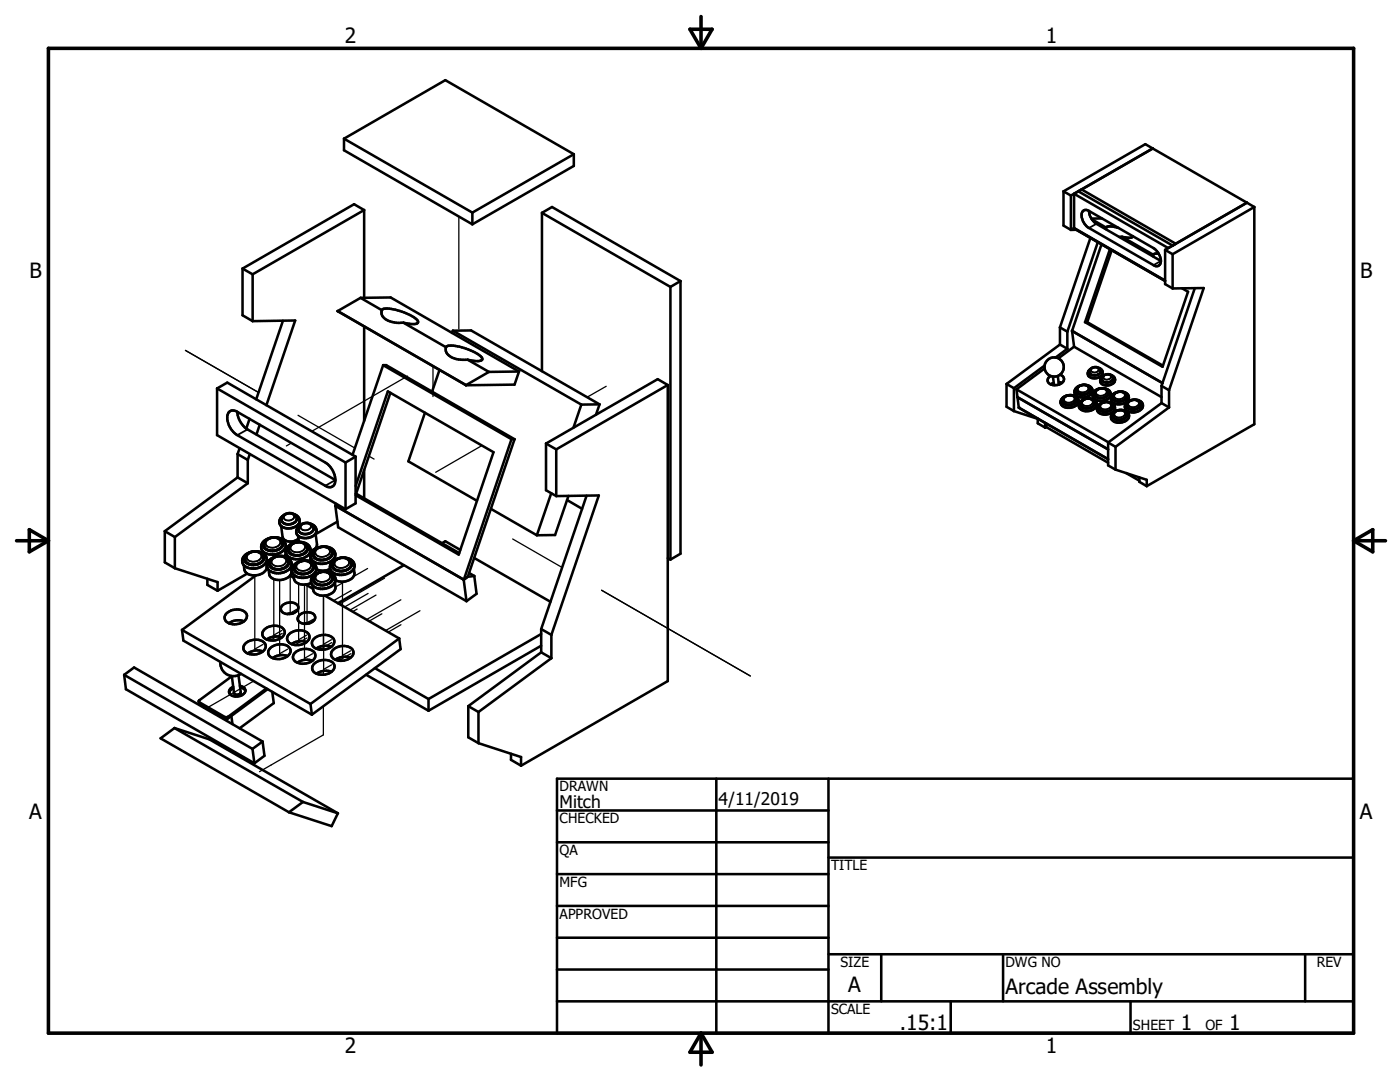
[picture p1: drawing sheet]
<svg xmlns="http://www.w3.org/2000/svg" width="279mm" height="216mm" viewBox="0 0 279 216" stroke-linecap="round" stroke-linejoin="round" font-family="sans-serif">
<defs><g id="words">
<g font-size="4.2">
<text x="68.8" y="8.7">2</text>
<text x="208.7" y="8.7">1</text>
<text x="5.9" y="55.5">B</text>
<text x="271.4" y="55.5">B</text>
<text x="5.8" y="163.4">A</text>
<text x="271.4" y="163.4">A</text>
<text x="169.3" y="197.9">A</text>
<text x="200.7" y="198.4">Arcade Assembly</text>
<text x="179.6" y="205.6">.15:1</text>
<text x="235.7" y="205.6">1</text>
<text x="245.3" y="205.6">1</text>
<text x="68.8" y="210.2">2</text>
<text x="208.7" y="210.2">1</text>
</g>
<g font-size="3.5">
<text x="111.7" y="161.2">Mitch</text>
<text x="143.4" y="160.7">4/11/2019</text>
</g>
<g font-size="2.8">
<text x="111.7" y="157.9">DRAWN</text>
<text x="111.7" y="164.3">CHECKED</text>
<text x="111.7" y="170.6">QA</text>
<text x="165.9" y="173.7">TITLE</text>
<text x="111.7" y="177">MFG</text>
<text x="111.7" y="183.3">APPROVED</text>
<text x="167.7" y="193">SIZE</text>
<text x="200.7" y="193">DWG NO</text>
<text x="262.8" y="192.9">REV</text>
<text x="165.9" y="202.4">SCALE</text>
<text x="226.1" y="205.6">SHEET</text>
<text x="240.6" y="205.6">OF</text>
</g>
</g></defs>
<g fill="none" stroke="#000" stroke-width=".25">
<path d="M91.6 43.2v22.4M37 69.9l14.6 8.4M81.3 75l-19.1 11.1M86.4 73.1v6M121 77.1l-3.8 2.2M58.2 88.4l-1 .6M59.5 82.9l11.3 6.5M73.6 91l1.1 .6M96.2 88.9l-9.3 5.3M50.8 114.8v14.7l1.7-.9M54.6 115.5v11.2l1.6-.9M55.8 115.7v14.7l1.6-.9"/>
<path d="M57.9 114.8v7.5l1.3-.7M57.9 108.1v.6M59.6 116.5v11.2l1.6-1M60.8 116.7v14.7l1.6-1M61.3 116.6v7.7l1.3-.7M62.4 117.3l-.1 .1M64.5 118.9v9.7l1.6-.9M64.5 113.9v.1M64.6 118.9v14.7l1.6-.9M68.3 116.1v14.7l1.7-.9M68.9 116l-1.9 1.1M70.1 117.8l-3.5 2.1"/>
<path d="M73.4 113.4l-2.9 1.7M73.5 118.4l-4.7 2.7M75 118.7l-5.2 3M76.7 115.4l-8.9 5.1M80 119.7l-6.9 3.9M102.3 107.5l9.9 5.7M50.6 135.9l-9.5 5.5M56.3 126.4l-2.4 1.4M61.3 127.3l-2.5 1.4M64.5 133.9v.7M66.2 128.2l-2.4 1.4M70.1 130.4l-2.5 1.4"/>
<path d="M71.3 121.5l-.9 .5M76.2 122.5l-2.5 1.4M80 124.7l-2.5 1.4M83.8 121.9l-6.9 3.9M132 124.7l-11.9-6.9 29.6 17.1M64.5 140.9v5.7l-12.7 7.4"/>
</g>
<g fill="none" stroke="#000" stroke-width=".51">
<path d="M68.7 27.7l20.2-11.7 25.6 14.8M68.7 27.7v2.3l25.6 14.8M68.7 27.7l25.6 14.7M114.5 30.8v2.3l-20.2 11.7M114.5 30.8l-20.2 11.6M212.2 38.2l1.5 .8M212.2 38.2v6.8l1.5 .9M213.7 39v6.9M214.4 38.7v6.8M215.2 38.2l18.8 10.8M215.9 37.8l18.8 10.8-1.5 .9-18.8-10.8M230.1 29.6l-16.4 9.4"/>
<path d="M230.1 29.6l-1.5-.8-16.4 9.4M230.1 29.6l-15.7 9.1M230.1 29.6l18.8 10.8M48.4 53.6l2 1.1M48.4 53.6v9.3l2 1.2M50.4 54.7v9.4M72 59.4l4.2 2.5M72 59.4l-4.6 2.7M72 59.4h6l25.6 14.7M72.7 41.9l-22.3 12.8M72.7 41.9l-2-1.2-22.3 12.9M72.7 41.9v17.5"/>
<path d="M94.3 42.4v2.4M108.2 42.5l2-1.2 25.6 14.8M108.2 42.5l25.6 14.8M108.2 42.5v31.6M133.8 57.3v54.4M135.8 56.1l-2 1.2M135.8 56.1v54.4l-2 1.2M214.3 45.5l18.2 10.6M214.3 45.5v.1M214.4 45.5l18.1 10.5M214.4 45.5h-.1M214.8 45.9h-1.1"/>
<path d="M216.1 42.1l.5-.2 .7 .2 12.9 7.4a2.98 2.98 0 0 1 1.4 3.2l-.5 .4-.7-.1-13.1-7.5a2.76 2.76 0 0 1-1.2-3.4zM217.3 42.1a3.3 3.3 0 0 0 1.5 2.6l12.9 7.4M217.6 47.5l-6.1 17.8M217.9 43.8l2.9 1.6M219.1 48.3l-6.1 17.9M219.8 48.8l-5.8 17.2M219.9 43.6h-2.1M220.8 45.4l-.1 .3M220.8 45.4a1.63 1.63 0 0 1 1.7-.1l.7 .2M221.5 49.7l-5 14.6M221.9 49.9l-4.9 14.4M223.9 47.2l-.5 .1"/>
<path d="M223.9 47.2l6.3 3.6M226.1 47.1a1.05 1.05 0 0 1-1.5 .3l-.7-.2M230.2 50.8l-.1 .4M231.2 50.6h-.7l-.3 .2M232.5 49.9l1.5 .8M232.5 49.9v6.8l1.5 .9M234 50.7v6.9M234 57.6l6.2-.1-6.9 20.4M235.9 57.5l1.2 .7-5.1 15-15.5-8.9M238.4 57.5l-6.6 19.5M248.9 40.4l1.4 .9M248.9 40.4l-16.4 9.5"/>
<path d="M250.3 41.3l-16.3 9.4M250.3 41.3v43.3l-21.4 12.4M43.3 77.5l2.1-1.2 25.6 14.8M43.3 77.5l25.7 14.8M43.3 77.5v9.3l25.7 14.8M50.4 64.1l8.5-.1-5.7 16.9M56.5 64l-5.4 15.7M67.4 62.1l25.6 14.8M67.4 62.1h.1M72.7 65.2v18.8M76.2 61.9a1.86 1.86 0 0 0 1.7 2.2l1.2 .3h1.4M76.2 61.9a1.86 1.86 0 0 1 1.9-.3l.4 .1a8.1 8.1 0 0 1 4.9 2.4l-.1 .4a4.4 4.4 0 0 1-2.8-.1"/>
<path d="M76.5 72.9l-6.1 17.9M76.5 72.9h.6l25.6 14.7M76.5 72.9l25.6 14.7M77.9 78.4l-6.8 20.1M80.5 64.4l8.5 4.9M87.7 73.8l-1.5 4.3M89 69.3a1.76 1.76 0 0 0 1.3 2.1l1.2 .3 1.8 .1M89 69.3a1.92 1.92 0 0 1 1.9-.3l2.6 .7a5 5 0 0 1 2.7 1.8l-.1 .4a4.5 4.5 0 0 1-2.8-.1M90.4 66l3.6-.1 25.7 14.8M90.4 66l25.6 14.7M90.4 66l-.2 .4M93.3 71.8l4.3 2.4"/>
<path d="M97.6 74.2l-4.6 2.7M103.6 74.1l-6 .1M103.6 74.1l-.9 2.6-9.7 .2M133.3 76.8l-22.3 12.9M133.3 76.8l-2-1.1-22.3 12.8M133.3 76.8v59.1l-29.3 16.9M200.9 76.6l1.5 .9M200.9 76.6v4.6l1.5 .8M202.4 77.5v4.5M202.9 77.7l18.3 10.5M202.9 77.7l.2 1.6M203.1 79.3l18 10.4"/>
<path d="M203.1 79.3l.2 2 17.8 10.3M208.5 72.9l-6.1 4.6M208.5 73.5l-5.6 4.2M209.7 75a.93 .93 0 0 0-.6 1.1 .93 .93 0 0 0 1 .7M210.1 75.1l.3 1.8M210.3 76.4l-.6 .3M210.3 76.7l-.2 .1M211.1 75l.2 1.7M211.3 76.3l.6 .1M211.3 76.6h.3M211.5 65.3l1.5 .9M211.5 65.3v3.5"/>
<path d="M211.5 68.8l1.5 .8M211.5 68.8l-10.6 7.8M211.5 74.8a.94 .94 0 0 1 .9 .9 .94 .94 0 0 1-.8 .9l-.6 .2h-.9M212 79.4a2.08 2.08 0 0 1 3.2 .3 1.25 1.25 0 0 1-1 1.5 1.82 1.82 0 0 1-2.5-.8v-.3zM212.4 79.2a1.48 1.48 0 0 1 2.4 .5 1.46 1.46 0 0 1-2.2 1 .81 .81 0 0 1-.5-.7 .81 .81 0 0 1 .3-.8zM213 66.2v3.4M213 69.6l-2.3 1.7M214 66l18 10.4M214 66l.4 3.2M214.4 69.2l-3.2 2.3M214.4 69.2l17.4 10M214.8 77.4a2.06 2.06 0 0 1 3.2 .3 1.71 1.71 0 0 1-2.2 1.6 1.13 1.13 0 0 1-1.2-.6 1.13 1.13 0 0 1 .2-1.3z"/>
<path d="M215 77.4a1.5 1.5 0 0 1 2.5 .2 1.46 1.46 0 0 1-2.1 1l-.6-.6zM216.5 64.3h.5M217 64.3l15.1 8.7M217.1 79.5a.96 .96 0 0 1 1.1 .4 .96 .96 0 0 1-.2 1.2 1.55 1.55 0 0 1-2.3-.3 1.21 1.21 0 0 1 1.2-1.3M218.4 78.1a2.14 2.14 0 0 1 3.2 .1 1.29 1.29 0 0 1-1.3 1.7 1.6 1.6 0 0 1-2.3-1.1zM218.8 77.9a1.5 1.5 0 0 1 2.4 .4 1.53 1.53 0 0 1-2.5 .8l-.2-.7zM219.3 73.4a.97 .97 0 0 1 .8 1 .97 .97 0 0 1-.8 .9 1.41 1.41 0 0 1-2.2-.8l.1-.4 .4-.4M219.3 73.4a1.14 1.14 0 0 0-1.3-.1 1.14 1.14 0 0 0-.5 1.2M219.3 73.4l.3 .6M219.7 74a1.25 1.25 0 0 1-2.2 .5M220.1 75.1a1.17 1.17 0 0 1 1.2-.4 1.17 1.17 0 0 1 .8 .9 1.37 1.37 0 0 1-2.1 .4M220.1 75.1l-.2 .4 .2 .5"/>
<path d="M221.8 74.8a.97 .97 0 0 1 .7 1 .97 .97 0 0 1-.8 .9 1.53 1.53 0 0 1-2.1-.6l.1-.6 .4-.4M221.9 78.9a2.08 2.08 0 0 1 3.3 .1 1.35 1.35 0 0 1-1.3 1.6 1.61 1.61 0 0 1-2.2-1zM222.3 78.7a1.39 1.39 0 0 1 1.4-.6 1.39 1.39 0 0 1 1.1 1.1 1.51 1.51 0 0 1-1.3 .9 1.51 1.51 0 0 1-1.4-.8zM231.8 77l1.5 .9M231.8 77v3.4M233.3 77.9v3.4M47.4 82.2l17.5 10.1a4.4 4.4 0 0 1 2 3.5M47.4 82.2a4.6 4.6 0 0 0 2 3.5l17.5 10.1M47.4 82.2a1.2 1.2 0 0 0-1.3-.2 1.2 1.2 0 0 0-.7 1 4.4 4.4 0 0 0 2 3.8l17.5 10.1a1.22 1.22 0 0 0 1.4 .2 1.22 1.22 0 0 0 .6-1.3M47.4 90.6l2.1 1.2M47.4 90.6v4.7M47.4 95.3l2.1 1.1"/>
<path d="M47.4 95.3l-14.5 10.7M47.8 89.4l-.4 1.2M49.5 91.8v4.6M49.5 96.4l-14.6 10.8M49.8 83.6l-.7 1.9M49.9 90.6l-.4 1.2M51.8 84.7l-.6 2M69 92.3v9.3M71 91.1l-2 1.2M71 91.1v9.3l-2 1.2M71 97l6.4-18.9 21.1 12.1-7 20.5-20.5-11.9M71 98.5h.1"/>
<path d="M71.1 98.5l20.5 11.9M72.7 93.8v5.6M84.8 82.4l-3.3 9.7 13.7 7.8M102.1 87.6h.6M102.1 87.6l-9.5 28.1M102.7 87.6l-9.3 27.5M109 88.5l2 1.2M109 88.5v9.3l2 1.2M110 98.4l-2.9 8.4M111 89.7v9.3M111 99l8.5-.1-9.5 27.8M113.2 99.8l3 1.7"/>
<path d="M113.4 99l-2.6 7.8h-3.7M116 80.7l-1.6 4.7M117.1 98.9l-9.1 26.6M119.7 80.7h-3.7M119.7 80.7l-.8 2M202.4 82l4.9 1.6M207.1 83.6v.9l1.5 .8M208.6 84.4v.9M208.8 85.2l-.2 .1M208.8 85.2l12.3 7.1M208.8 84.5v.7M215.7 80l1-.5h.9a1.19 1.19 0 0 1 1.3 1.1 1.19 1.19 0 0 1-1.1 1.3 1.85 1.85 0 0 1-2.5-.8v-.5z"/>
<path d="M219.3 80.8a2.24 2.24 0 0 1 3.1 0 1.17 1.17 0 0 1-.9 1.8 1.72 1.72 0 0 1-2.6-1.1zM219.7 80.6a1.38 1.38 0 0 1 1.4-.4 1.38 1.38 0 0 1 .9 1.1 1.53 1.53 0 0 1-2.7 .1l.1-.5zM221.1 88.3l1.5 .9M221.1 88.3v4.6l1.5 .8M222.6 89.2v4.5M222.6 93.7l6.3 2v1.3M223.4 81.8a1.04 1.04 0 0 0-1.1 .5 1.04 1.04 0 0 0 0 1.1 1.64 1.64 0 0 0 2.5-.5 .97 .97 0 0 0-1-1.1M223.4 81.8h.4M223.5 81.8h-.1M223.8 81.8a1.2 1.2 0 0 1 1.5 1 1.2 1.2 0 0 1-1 1.4 1.71 1.71 0 0 1-2.6-.9 1.57 1.57 0 0 1 1.7-1.5M224.7 94.4l2.7 1.5M224.8 80.4a2.14 2.14 0 0 1 3.2 .1 1.29 1.29 0 0 1-1.2 1.7 1.67 1.67 0 0 1-2.3-.9l.1-.6z"/>
<path d="M225.2 80.2a1.38 1.38 0 0 1 1.4-.4 1.38 1.38 0 0 1 1 1 1.53 1.53 0 0 1-2.7 .2l.1-.5zM227.4 95.3v.8l1.5 .9M231.8 80.4l1.5 .9M231.8 80.4l-10.7 7.9M233.3 81.3l-10.7 7.9M32.9 106l2 1.2M32.9 106v6.2l2 1.2M34.9 107.2v6.2M34.9 113.4l8.5 2.8v1.7M41.4 115.5v1.2l2 1.2M49.3 114.5l-5.9 3.4M50.8 110a2.23 2.23 0 0 0-2.4 2.2 2.22 2.22 0 0 0 2.6 1.3 2.08 2.08 0 0 0 2.2-2.2l-.3-.6-.4-.3"/>
<path d="M51.1 114.8l-14.8 10.9M51.1 110a1.25 1.25 0 0 1 1.3 .6 1.25 1.25 0 0 1-.1 1.4 2.23 2.23 0 0 1-3.3-.1 1.62 1.62 0 0 1 1.7-1.9l1 .1 .8 .3M52.4 110l.1 .4M53.1 112.2a1.9 1.9 0 0 1-1.9 2.6 1.92 1.92 0 0 1-2.5-2M53.3 111.7l.3 .2M53.3 113.2h-.1M53.5 112l-.4 .3M54.2 111.6a2.15 2.15 0 0 1 3.3 .3 1.54 1.54 0 0 1-1.6 1.7 1.49 1.49 0 0 1-2-1.4zM54.6 107.2a2.19 2.19 0 0 0-2.5 2.2 2.22 2.22 0 0 0 2.7 1.3 2.12 2.12 0 0 0 2.2-2.1 2.28 2.28 0 0 0-3.1-1.2 1.25 1.25 0 0 0-1.2 1.3 1.25 1.25 0 0 0 1.4 1.2 2.03 2.03 0 0 0 2.3-1.3 1.39 1.39 0 0 0-1.6-1.4M56.1 105l.3 2.1a1.96 1.96 0 0 0 3.2 .4M56.6 102.8a1.52 1.52 0 0 1 1.6-.4 1.52 1.52 0 0 1 1 1.2 1.82 1.82 0 0 1-2.9 .4l-.1-.5zM56.9 109.4a1.71 1.71 0 0 1 0 1.4l-.1 .2"/>
<path d="M57.1 110l-.1 .1M57.4 110.9v.4M57.4 111.3a1.49 1.49 0 0 1 .8 1.5 1.49 1.49 0 0 1-1.1 1.2 2.79 2.79 0 0 1-3.7-.7l-.1-.5 .2-.7M57.4 111.3a3.1 3.1 0 0 0-3.9 .8M57.9 114.9l.7 .4M58.1 113.1a1.83 1.83 0 0 1-1.6 2.5 2.05 2.05 0 0 1-2.9-1.9M58.1 108.7l1-.5h.9a1.24 1.24 0 0 1 1.3 1.1 1.24 1.24 0 0 1-1 1.3 1.77 1.77 0 0 1-2.7-1l.2-.6zM58.2 112.6l.4 .2M58.6 114.6a2.05 2.05 0 0 0 2.9 2l.6-.3M58.8 102.6a1.31 1.31 0 0 1 1 1.3 1.31 1.31 0 0 1-1 1.3 2.12 2.12 0 0 1-3-.8 1.42 1.42 0 0 1 .6-1.5M59.3 112.4a2.09 2.09 0 0 1 3.1 .5 1.45 1.45 0 0 1-1.6 1.6 1.55 1.55 0 0 1-2-1.2l.1-.4zM59.3 108.2a2.13 2.13 0 0 1 2.7 1.5v.2"/>
<path d="M59.3 108.2l-.9 .2a2.02 2.02 0 0 0-1.3 1.6M59.5 106.9l.2 1.2M59.6 104.5l.1 .5M59.8 104.9a1.29 1.29 0 0 0-.3 2M60 104.7a1.66 1.66 0 0 1 2.6 .5 1.35 1.35 0 0 1-1.7 1.4 1.07 1.07 0 0 1-1.2-.5 1.07 1.07 0 0 1 .3-1.4zM61 116.6l1.5 .9M61.8 112l.6 .2M61.8 112a3.2 3.2 0 0 0-3.2 .8M61.9 110.3l.1 1.1-.2 .5M62 109.9a2.96 2.96 0 0 1-4.3 1.3l-.4-.4-.2-.8M62.1 104.6a1.33 1.33 0 0 1 1.1 1.3 1.33 1.33 0 0 1-1.1 1.3 2.69 2.69 0 0 1-2.6-.3M62.3 110a2.91 2.91 0 0 1 4.5 .1 1.66 1.66 0 0 1-1.4 2.2 2.74 2.74 0 0 1-3.3-.8 1.52 1.52 0 0 1 .2-1.5z"/>
<path d="M62.3 111.8l.1 .4M62.4 112.2a1.51 1.51 0 0 1 .7 1.5 1.51 1.51 0 0 1-1.1 1.3 2.81 2.81 0 0 1-3.7-.7 1.43 1.43 0 0 1 .3-1.5M62.5 114.9a2.89 2.89 0 0 1 4.3 .2 1.5 1.5 0 0 1-1 2.1 2.77 2.77 0 0 1-3.7-.7 1.47 1.47 0 0 1 .4-1.6zM63 106.5l.3 2.1a1.43 1.43 0 0 1-1.3 1.3M63 114.7a2.16 2.16 0 0 1 3.2 .2 1.19 1.19 0 0 1-1 1.7 1.86 1.86 0 0 1-2.6-.9l.1-.5zM63 114l.1 .5M63.1 109.6a2.1 2.1 0 0 1 3.1 .5 1.78 1.78 0 0 1-2.3 1.6 1.19 1.19 0 0 1-1.2-.7 1.19 1.19 0 0 1 .4-1.4zM64.8 118.8l14.9 8.6M65.9 113.5l-1.4 .4-1.3-.3M66.2 114v.4M66.3 112.1a2.89 2.89 0 0 1 4.3 .2 1.64 1.64 0 0 1-1.3 2.2 2.53 2.53 0 0 1-3.4-1.1 1.54 1.54 0 0 1 .4-1.3zM66.8 111.9l.9-.5 1-.1a1.24 1.24 0 0 1 1.4 1.1 1.24 1.24 0 0 1-1.1 1.4 1.77 1.77 0 0 1-2.6-1.1z"/>
<path d="M66.8 111.3v.4M66.8 116.3a1.83 1.83 0 0 1-1.5 2.5 2.05 2.05 0 0 1-2.9-2M66.9 100.9l25.7 14.8M66.9 100.9h.1M66.9 100.9l.6 4.3 25.6 14.8M66.9 100.9l25.6 14.8M67.1 100.5l-.2 .4M67.3 104.1l-4.3 2.5M70.6 113.5a1.93 1.93 0 0 1-2 2.5h-1l-.6-.2M80.6 112.8l-13.2 7.6M88.2 108.4l.7-.4 3 1.7M92.5 115.7l.6 4.3"/>
<path d="M93.4 115.1l-.8 .6M93.6 114.3l1.1 .6M94.6 111.3l15.3 8.8M94.7 114.9l-1.3 .2M94.7 114.9l.4 3.6-2 1.5M98 101.5l9.1 5.3M133.3 111.4l.5 .3M24.8 134.7l25.6 14.7M24.8 134.7l2-1.5 25.6 14.8M24.8 134.7l.3 2.8 25.7 14.8M36.3 125.7l.3 2.1 25.6 14.8M36.3 125.7l25.7 14.8"/>
<path d="M44 132.1a2.62 2.62 0 0 0 1.3 2.5 2.62 2.62 0 0 0 2.8-.1M45.3 122.3a2.7 2.7 0 0 1 3.9 .3 1.87 1.87 0 0 1-2.1 2 1.83 1.83 0 0 1-2.3-1.4l.1-.4zM46.3 134.9l-6.6 4.9v.3l5.2 3h.4l7.9-5.7M46.6 137.3l-.6 .4-.3 .6M47.6 134.7l.4 3.4a.72 .72 0 0 1-.6 .5 .72 .72 0 0 1-.7-.3l-.4-3.4M47.9 136.9a.97 .97 0 0 1 1.1 .8 .97 .97 0 0 1-.8 1.1 1.77 1.77 0 0 1-2.5-.7l.2-.6 .7-.5M47.9 137.1l.7 .3 .4 .4M48.7 124a3.1 3.1 0 0 0-3 .4M49 128.3a2.91 2.91 0 0 1 3.9 .1 1.49 1.49 0 0 1-1.3 2 2.32 2.32 0 0 1-3-.9l.1-.7zM52.5 130a3.1 3.1 0 0 0-3 .4M52.8 125.6a2.87 2.87 0 0 1 3.8 0 1.49 1.49 0 0 1-1.2 2.1 2.32 2.32 0 0 1-3-1v-.5zM53.4 137.5l-8.1 5.9-.4-.1-5.1-2.9-.1-.4"/>
<path d="M54 129.3a2.88 2.88 0 0 1 3.8 0 1.48 1.48 0 0 1-1.3 2.1 2.32 2.32 0 0 1-3-1v-.5zM54.3 138.1l.3 2.2-6.8 5M56.2 127.2a3.2 3.2 0 0 0-3 .4M56.4 120.7a1.96 1.96 0 0 1 3.1 .5 1.99 1.99 0 0 1-3.4 .6l-.1-.4zM57.4 130.9a3.3 3.3 0 0 0-3 .4M57.8 126.5a2.87 2.87 0 0 1 3.8 0 1.48 1.48 0 0 1-1.3 2.1 2.11 2.11 0 0 1-3-1.2l.1-.5zM58.5 122.4l-1.2 .1M58.7 130.4a2.86 2.86 0 0 1 4.1-.2 1.5 1.5 0 0 1-1.3 2.1 2.52 2.52 0 0 1-2.9-.7l-.1-.5zM59.6 122.9a2.26 2.26 0 0 1 3.2-.2 1.13 1.13 0 0 1-1.1 1.7 1.74 1.74 0 0 1-2.3-.9zM61.2 128.1a3.2 3.2 0 0 0-3 .4M61.9 124.3l-1.2 .2M62.3 131.8a3.2 3.2 0 0 0-3 .4"/>
<path d="M62.5 127.6a2.87 2.87 0 0 1 4.1-.2 1.51 1.51 0 0 1-1.4 2.1 2.37 2.37 0 0 1-2.9-1v-.4zM62.6 132.6a2.87 2.87 0 0 1 4-.1 1.48 1.48 0 0 1-1.3 2 2.32 2.32 0 0 1-3-1v-.4zM63.6 129.2l.8 .5M66.1 129a3.2 3.2 0 0 0-3 .4M66.2 134a3.2 3.2 0 0 0-3 .4M66.3 129.8a2.87 2.87 0 0 1 4.1-.1 1.26 1.26 0 0 1-.7 1.7 2.49 2.49 0 0 1-3.6-.7v-.4zM67.4 131.4l.8 .4M70 131.3a3.2 3.2 0 0 0-3 .3M73.1 134.6l12.4 7.2M74.8 133.3l10.7 6.2M79.7 127.4l.2 2.1-17.7 13.1M79.7 127.4l-17.7 13.1"/>
<path d="M85.5 139.5v2.3M108 125.5l2 1.2M108 125.5v4.7M108 130.2l2 1.1M108 130.2l-14.5 10.7M108 128.8l-22.5 13M108 126.5l-22.5 13M110 126.7v4.6M110 131.3l-14.5 10.8M34.8 145.3l-2.7 2 25.6 14.8M34.8 145.3l25.7 14.7M34.8 145.3l7 2.2 25.6 14.8"/>
<path d="M40.7 140.9v.3M46.2 142.9l.2 1.6M50.4 149.4l.4 2.9M52.4 148l-2 1.4M52.4 148l.4 2.8-2 1.5M62 140.5l.2 2.1M93.5 140.9l2 1.2M93.5 140.9v6.2l2 1.2M95.5 142.1v6.2M95.5 148.3l8.5 2.8v1.7M102 150.4v1.2l2 1.2M111.2 155.4h158.9v50.8h-158.9z"/>
<path d="M143 155.4v50.8M165.3 155.4v50.8M57.7 162.1l8.5 2.7 1.2-2.5M60.5 160l-2.8 2.1M60.5 160l6.9 2.3M111.2 161.7h54.1M111.2 168.1h54.1M111.2 174.4h54.1M165.3 171.1h104.8M111.2 180.8h54.1M111.2 187.1h54.1M111.2 193.5h54.1"/>
<path d="M111.2 199.8h158.9M165.3 190.4h104.8M175.9 190.4v9.4M189.7 199.8v6.4M200.2 190.4v9.4M225.6 199.8v6.4M260.5 190.4v9.4"/>
<circle cx="210.4" cy="73.2" r="1.92"/>
</g>
<g fill="none" stroke="#000" stroke-width=".36">
<path d="M218.8 44.7l-1.5 .8M231.7 52.1l-1.5 .8M212.6 79.2a1.21 1.21 0 0 1 1.9 .3 1.14 1.14 0 0 1-1 .9 1.14 1.14 0 0 1-1.2-.7zM214.2 79a.88 .88 0 0 1 .8 .9 .88 .88 0 0 1-.9 .8 1.57 1.57 0 0 1-2.2-.6l.1-.4 .5-.5M214.8 79.7a1.52 1.52 0 0 1-2.6 .7l-.1-.4M215.2 79.9a1.95 1.95 0 0 1-2.8 1.2l-.6-.4-.1-.3M215.3 77.3a1.2 1.2 0 0 1 1.9 .2 1.2 1.2 0 0 1-1 .8 1.2 1.2 0 0 1-1.1-.6zM216.2 79.9a1.22 1.22 0 0 1 1.9 .3 1.17 1.17 0 0 1-1 .8 1.17 1.17 0 0 1-1.2-.6zM216.9 76.9a.89 .89 0 0 1 .8 .9 .89 .89 0 0 1-.8 .9 1.4 1.4 0 0 1-2.2-.8l.5-.7M217.5 77.6a1.54 1.54 0 0 1-2.5 .7l-.2-.3M217.8 79.6a.89 .89 0 0 1 .8 .9 .89 .89 0 0 1-.8 .9 1.59 1.59 0 0 1-2.3-.6l.1-.4 .5-.5M217.9 73.5a.76 .76 0 0 1 .8-.2 .76 .76 0 0 1 .5 .6 .82 .82 0 0 1-.7 .4 .82 .82 0 0 1-.8-.5z"/>
<path d="M218 77.8a1.98 1.98 0 0 1-2.8 1.3l-.5-.2-.3-.6M218.8 78a1.16 1.16 0 0 1 2.1 .3 1.22 1.22 0 0 1-2.2 0zM219.6 73.9a1.11 1.11 0 0 1-1.7 .9l-.4-.3-.1-.3M219.6 74a1.24 1.24 0 0 1-1 .8 1.24 1.24 0 0 1-1.2-.6M220.1 74.2a1.62 1.62 0 0 1-1.4 1.2 1.62 1.62 0 0 1-1.6-.8M220.3 75.1a.76 .76 0 0 1 .8-.4 .76 .76 0 0 1 .6 .7 .87 .87 0 0 1-1.5 0zM220.6 77.6a.88 .88 0 0 1 .8 .9 .88 .88 0 0 1-.9 .9 1.59 1.59 0 0 1-2.2-.7l.2-.6 .4-.3M221.2 78.3a1.48 1.48 0 0 1-1.3 1.1 1.48 1.48 0 0 1-1.4-.7M221.7 78.5a1.94 1.94 0 0 1-2.9 1.3l-.6-.4-.1-.4M222.1 75.3v.2M222.1 75.4a1.21 1.21 0 0 1-1 .9 1.21 1.21 0 0 1-1.2-.6v-.1M222.1 75.5a1.27 1.27 0 0 1-2.2 .2"/>
<path d="M222.5 75.7a1.63 1.63 0 0 1-1.3 1.1 1.63 1.63 0 0 1-1.6-.7M222.5 78.6a1.18 1.18 0 0 1 2 .3 1.21 1.21 0 0 1-1 .8 1.21 1.21 0 0 1-1.2-.6zM224.2 78.3a.89 .89 0 0 1 .8 .9 .89 .89 0 0 1-.8 .8 1.46 1.46 0 0 1-2.3-.8l.6-.7M224.8 79a1.5 1.5 0 0 1-1.2 1 1.5 1.5 0 0 1-1.5-.7M225.3 79.2a1.93 1.93 0 0 1-2.6 1.3l-.7-.3-.3-.6M227 79.9a.88 .88 0 0 1 .8 .9 .88 .88 0 0 1-.8 .8 1.59 1.59 0 0 1-2.3-.6l.1-.4 .5-.5M49.4 85.7l-2 1.1M66.9 95.8l-2 1.1M218.4 80.4a1.5 1.5 0 0 1-1.2 1 1.5 1.5 0 0 1-1.5-.7M218.9 80.6a1.98 1.98 0 0 1-2.8 1.2l-.5-.2-.3-.6M219.8 80.6a1.18 1.18 0 0 1 1.9 .4 1.2 1.2 0 0 1-1 .7 1.2 1.2 0 0 1-1.1-.6zM221.4 80.3a.88 .88 0 0 1 .8 .9 .88 .88 0 0 1-.8 .9 1.57 1.57 0 0 1-2.2-.7l.1-.5 .4-.4"/>
<path d="M222 81a1.5 1.5 0 0 1-1.2 1.1 1.5 1.5 0 0 1-1.5-.7M222.5 81.2a1.92 1.92 0 0 1-2.5 1.4l-.8-.3-.3-.6M222.6 82.2a1.26 1.26 0 0 1 1.9 .2 1.16 1.16 0 0 1-1 .9 1.16 1.16 0 0 1-1.1-.6zM224.2 81.9a.89 .89 0 0 1 .8 .9 .89 .89 0 0 1-.8 .9 1.59 1.59 0 0 1-2.2-.6v-.4l.5-.5M224.8 82.6a1.5 1.5 0 0 1-1.2 1.1 1.5 1.5 0 0 1-1.5-.7M225.3 82.8a2 2 0 0 1-2.8 1.3l-.6-.4-.2-.4M225.4 80.2a1.15 1.15 0 0 1 1.9 .4 1.21 1.21 0 0 1-1.1 .7 1.21 1.21 0 0 1-1.1-.7zM227.6 80.6a1.48 1.48 0 0 1-1.2 1 1.48 1.48 0 0 1-1.5-.7M228.1 80.8a2 2 0 0 1-3.1 1.2l-.3-.4-.2-.3M49.5 110.6a1.68 1.68 0 0 1 2.7 .3 1.58 1.58 0 0 1-2.3 1.1 .78 .78 0 0 1-.6-.6 .78 .78 0 0 1 .2-.8zM51.8 110.2a1.17 1.17 0 0 1 1 1.1 1.17 1.17 0 0 1-.9 1.2 2.27 2.27 0 0 1-3.2-.7l.1-.7 .7-.6M52.6 111.1a1.86 1.86 0 0 1-2.3 1.5l-.9-.3-.5-.7"/>
<path d="M53.2 111.4a2.3 2.3 0 0 1-2.6 2 2.03 2.03 0 0 1-2.2-1.3M53.4 107.7a1.76 1.76 0 0 1 2.5 .3 1.49 1.49 0 0 1-2.1 1.2 .8 .8 0 0 1-.8-.6 .8 .8 0 0 1 .4-.9zM54.4 111.6a1.72 1.72 0 0 1 2.7 .2 1.67 1.67 0 0 1-2.6 .9l-.3-.6zM55.5 107.4a1.19 1.19 0 0 1 1.1 1.1 1.19 1.19 0 0 1-.9 1.2 2.28 2.28 0 0 1-3.2-.7l.1-.7 .6-.6M56.4 108.4a1.92 1.92 0 0 1-2.7 1.4l-.7-.4-.3-.6M56.7 111.1a1.17 1.17 0 0 1 1.1 1.1 1.17 1.17 0 0 1-.9 1.2 2.28 2.28 0 0 1-3.3-.7l.2-.7 .6-.6M56.9 102.8a1.11 1.11 0 0 1 1.8 .4 1.17 1.17 0 0 1-2.1 .1zM57 108.6a2.14 2.14 0 0 1-2.2 1.9 2.16 2.16 0 0 1-2.7-1.2M57.5 112.1a2.05 2.05 0 0 1-3.1 1.2l-.4-.3-.1-.5M58.2 108.8a1.76 1.76 0 0 1 2.7 .1 1.45 1.45 0 0 1-2.1 1.2 .79 .79 0 0 1-.8-.4 .79 .79 0 0 1 .2-.9zM58.2 112.3a1.96 1.96 0 0 1-1.9 1.9 2.51 2.51 0 0 1-2.9-1l-.1-.2M59.2 103.2a1.28 1.28 0 0 1-1.5 1.5 1.19 1.19 0 0 1-1.5-1.1"/>
<path d="M59.2 103.3a1.62 1.62 0 0 1-2.2 1.2l-.5-.3-.3-.5M59.4 112.4a1.64 1.64 0 0 1 2.7 .4 1.68 1.68 0 0 1-2.7 .8l-.3-.6zM59.8 103.7a2.18 2.18 0 0 1-3 1.6l-.7-.4-.3-.6M60.3 104.7a1.18 1.18 0 0 1 1.8 .3 1.17 1.17 0 0 1-1 .8 1.17 1.17 0 0 1-1.1-.5zM60.5 108.3a1.17 1.17 0 0 1 1.1 1.1 1.17 1.17 0 0 1-1 1.2 2.29 2.29 0 0 1-3.2-.7l.2-.7 .6-.6M61.3 109.3a2 2 0 0 1-2.9 1.3l-.6-.4-.2-.4M61.7 112a1.17 1.17 0 0 1 1 1.1 1.17 1.17 0 0 1-.9 1.2 2.45 2.45 0 0 1-3.1-.5l-.1-.4 .1-.5 .6-.6M62 109.6a2.47 2.47 0 0 1-3 1.9 1.81 1.81 0 0 1-1.9-1.3M62.5 113a2 2 0 0 1-2.9 1.3l-.5-.3-.3-.5M62.6 105.2a1.27 1.27 0 0 1-1.5 1.4 1.19 1.19 0 0 1-1.5-1M62.6 105.3a1.72 1.72 0 0 1-2.9 .7l-.1-.3M63.1 113.3a2.47 2.47 0 0 1-3 1.9 1.83 1.83 0 0 1-1.8-1.3"/>
<path d="M63.2 105.7a2.15 2.15 0 0 1-3 1.5l-.8-.4-.3-.6M63.2 114.7a1.85 1.85 0 0 1 2.6 .1 1.29 1.29 0 0 1-1.6 1.3 .93 .93 0 0 1-.9-.2 .93 .93 0 0 1-.2-1zM63.2 109.6a1.77 1.77 0 0 1 2.6 .2 1.44 1.44 0 0 1-2 1.3 .82 .82 0 0 1-.8-.6 .82 .82 0 0 1 .2-.9zM65.4 109.2a1.17 1.17 0 0 1 1.1 1.1 1.17 1.17 0 0 1-.9 1.3 2.25 2.25 0 0 1-3.2-.8l.1-.7 .6-.5M65.5 114.2a1.17 1.17 0 0 1 1 1.1 1.17 1.17 0 0 1-.8 1.3 2.52 2.52 0 0 1-3.2-.6l-.1-.4 .2-.5 .6-.5M66.3 110.2a2.03 2.03 0 0 1-2.9 1.3l-.5-.2-.3-.6M66.3 115.2a2.03 2.03 0 0 1-2.9 1.3l-.6-.4-.2-.4M66.9 110.5a2.52 2.52 0 0 1-3 1.9 1.95 1.95 0 0 1-1.9-1.3M67 115.5a1.96 1.96 0 0 1-1.9 1.8 2.5 2.5 0 0 1-3-.9v-.3M67 111.9a1.72 1.72 0 0 1 2.7 .2 1.58 1.58 0 0 1-2.2 1.2 .79 .79 0 0 1-.7-.6 .79 .79 0 0 1 .2-.8zM69.3 111.5a1.17 1.17 0 0 1 1 1 1.17 1.17 0 0 1-.9 1.3 2.32 2.32 0 0 1-3.2-.7l.1-.8 .7-.5M70.1 112.4a1.97 1.97 0 0 1-2.6 1.4l-.8-.4-.3-.5"/>
<path d="M70.7 112.7a2.47 2.47 0 0 1-3 1.9 1.8 1.8 0 0 1-1.8-1.3M39.8 140.1v.3M44.9 143.1v.2M45.5 143l.1 .3"/>
</g>
<g fill="#000">
<circle cx="214" cy="66" r=".25"/>
<circle cx="203.3" cy="81.3" r=".25"/>
</g>
<path d="M9.7 9.6h260.4v196.6h-260.4zM137.7 5.8h4.4l-2.2 3.8zM139.9 3.3v6.3M3.3 107.9h6.4M5.8 105.7l3.9 2.2-3.9 2.2zM270.1 107.9h6.4M270.1 107.9l3.9-2.2v4.4zM139.9 206.2v6.3M139.9 206.2l2.2 3.8h-4.4z" fill="none" stroke="#000" stroke-width=".71"/>
<use href="#words"/>
</svg>
